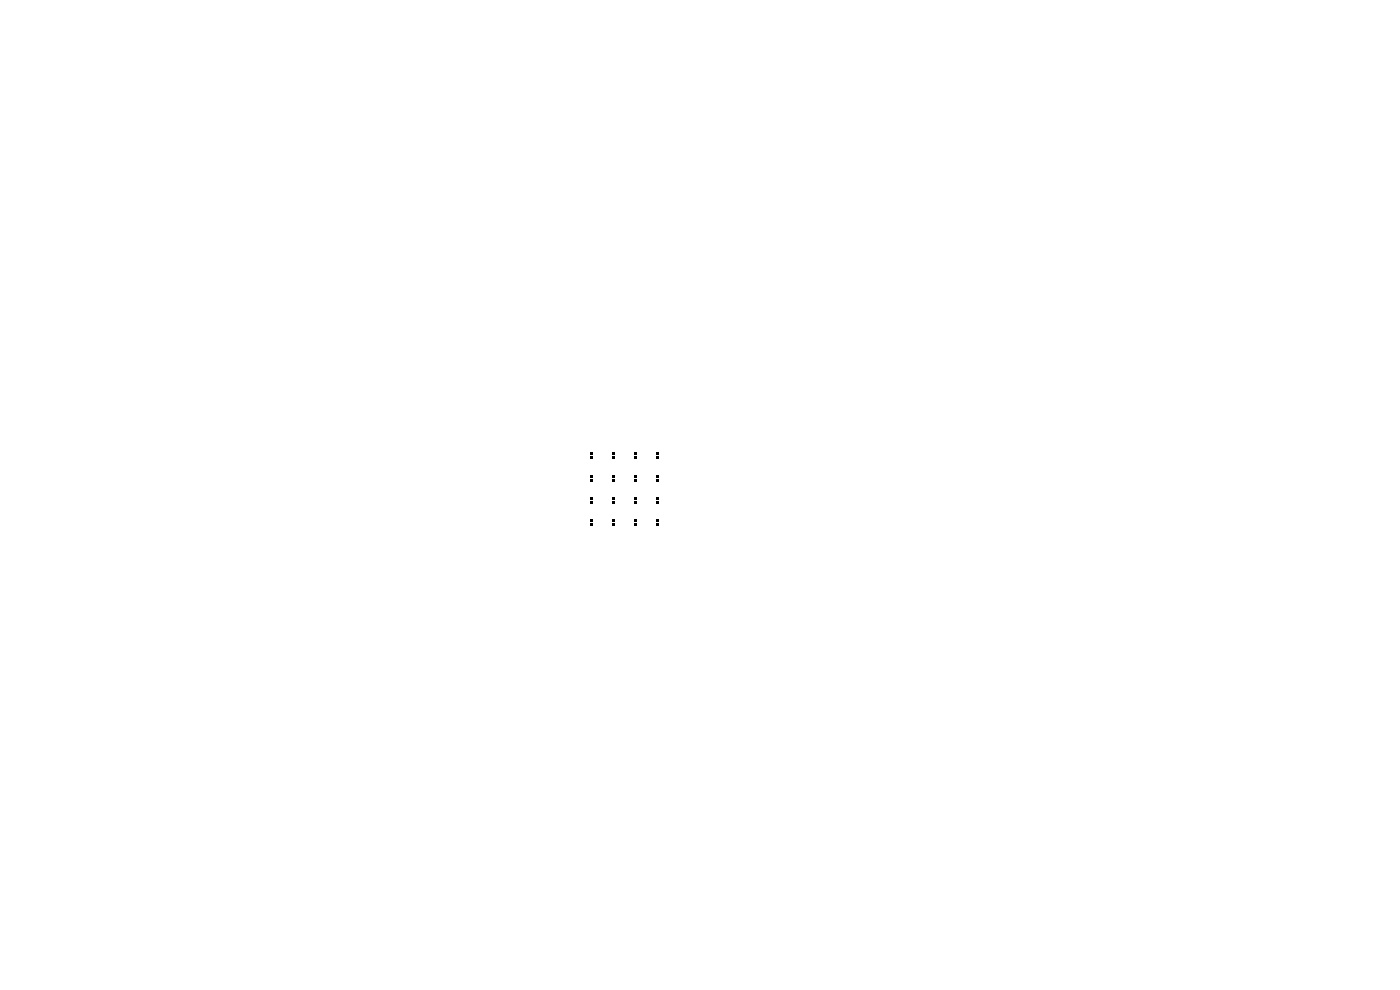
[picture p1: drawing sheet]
<svg xmlns="http://www.w3.org/2000/svg" width="297mm" height="210mm" viewBox="0 0 297 210" stroke-linecap="round" stroke-linejoin="round" font-family="sans-serif">
<g fill="#000">
<path d="M125.1 96h.7v.6h-.7zM125.1 96.9h.7v.5h-.7zM129.8 96h.7v.6h-.7zM129.8 96.9h.7v.5h-.7zM134.5 96h.6v.6h-.6zM134.5 96.9h.6v.5h-.6zM139.3 96h.5v.6h-.5zM139.3 96.9h.5v.5h-.5zM125.1 110.1h.7v.5h-.7zM125.1 111h.7v.5h-.7zM125.1 100.7h.7v.6h-.7zM125.1 101.6h.7v.5h-.7z"/>
<path d="M125.1 105.4h.7v.6h-.7zM125.1 106.3h.7v.5h-.7zM129.8 100.7h.7v.6h-.7zM129.8 101.6h.7v.5h-.7zM129.8 110.1h.7v.6h-.7zM129.8 111h.7v.5h-.7zM129.8 105.4h.7v.6h-.7zM129.8 106.3h.7v.5h-.7zM134.5 100.7h.6v.6h-.6zM134.5 101.6h.6v.5h-.6zM134.5 105.4h.6v.6h-.6zM134.5 106.3h.6v.5h-.6z"/>
<path d="M134.5 110.1h.6v.6h-.6zM134.5 111h.6v.5h-.6zM139.3 100.7h.5v.6h-.5zM139.3 101.6h.5v.5h-.5zM139.3 110.1h.5v.6h-.5zM139.3 111h.5v.5h-.5zM139.3 105.4h.5v.6h-.5zM139.3 106.3h.5v.5h-.5z"/>
</g>
</svg>
